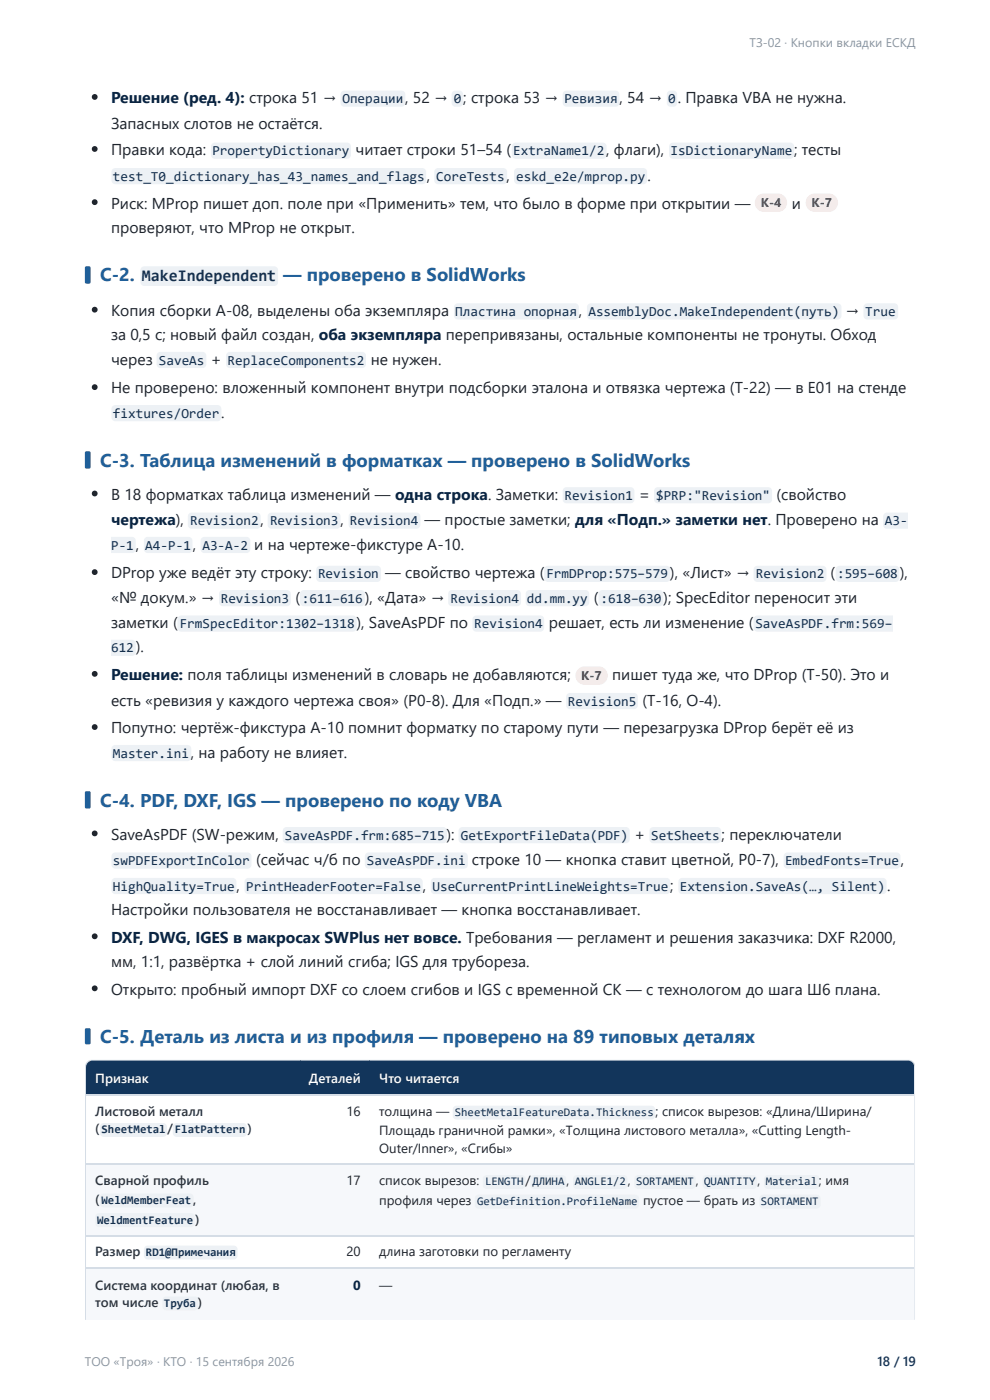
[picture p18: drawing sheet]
<svg xmlns="http://www.w3.org/2000/svg" width="210mm" height="297mm" viewBox="0 0 210 297" stroke-linecap="round" stroke-linejoin="round" font-family="sans-serif">
<defs><g id="words">
<g font-size="3.9" fill="#1f5f99">
<text x="21.3" y="59.7">С-2.</text>
<text x="60" y="59.7">— проверено в SolidWorks</text>
<text x="21.3" y="99.2">С-3. Таблица изменений в форматках — проверено в SolidWorks</text>
<text x="21.3" y="171.3">С-4. PDF, DXF, IGS — проверено по коду VBA</text>
<text x="21.3" y="221.3">С-5. Деталь из листа и из профиля — проверено на 89 типовых деталях</text>
</g>
<text font-size="3.5" fill="#14304f" x="30.1" y="59.7">MakeIndependent</text>
<g font-size="3.3" fill="#0b2440">
<text x="23.5" y="21.9">Решение (ред. 4): строка 51 →</text>
<text x="23.5" y="111.4">чертежа),</text>
<text x="23.5" y="144.3">Решение: поля таблицы изменений в словарь не добавляются;</text>
<text x="23.5" y="200">DXF, DWG, IGES в макросах SWPlus нет вовсе. Требования — регламент и решения заказчика: DXF R2000,</text>
</g>
<g font-size="3.3" fill="#1d232b">
<text x="85.9" y="21.9">, 52 →</text>
<text x="98.2" y="21.9">; строка 53 →</text>
<text x="131.3" y="21.9">, 54 →</text>
<text x="143.7" y="21.9">. Правка VBA не нужна.</text>
<text x="23.5" y="27.3">Запасных слотов не остаётся.</text>
<text x="23.5" y="33">Правки кода:</text>
<text x="75.4" y="33">читает строки 51–54 (</text>
<text x="128.5" y="33">, флаги),</text>
<text x="168.4" y="33">; тесты</text>
<text x="90.5" y="38.3">,</text>
<text x="107.4" y="38.3">,</text>
<text x="137.2" y="38.3">.</text>
<text x="23.5" y="44.2">Риск: MProp пишет доп. поле при «Применить» тем, что было в форме при открытии —</text>
<text x="167.9" y="44.2">и</text>
<text x="23.5" y="49.4">проверяют, что MProp не открыт.</text>
<text x="23.5" y="67">Копия сборки A-08, выделены оба экземпляра</text>
<text x="122.7" y="67">,</text>
<text x="179.3" y="67">→</text>
<text x="23.5" y="72.2">за 0,5 с; новый файл создан, оба экземпляра перепривязаны, остальные компоненты не тронуты. Обход</text>
<text x="23.5" y="77.3">через</text>
<text x="44.7" y="77.3">+</text>
<text x="78.6" y="77.3">не нужен.</text>
<text x="23.5" y="83.5">Не проверено: вложенный компонент внутри подсборки эталона и отвязка чертежа (Т-22) — в E01 на стенде</text>
<text x="46.9" y="88.6">.</text>
<text x="23.5" y="106">В 18 форматках таблица изменений — одна строка. Заметки:</text>
<text x="135.5" y="106">=</text>
<text x="164.6" y="106">(свойство</text>
<text x="55.2" y="111.4">,</text>
<text x="72.2" y="111.4">,</text>
<text x="90" y="111.4">— простые заметки; для «Подп.» заметки нет. Проверено на</text>
<text x="28.8" y="116.6">,</text>
<text x="40.9" y="116.6">,</text>
<text x="53.9" y="116.6">и на чертеже-фикстуре A-10.</text>
<text x="23.5" y="122.7">DProp уже ведёт эту строку:</text>
<text x="81.6" y="122.7">— свойство чертежа (</text>
<text x="142" y="122.7">), «Лист» →</text>
<text x="176.1" y="122.7">(</text>
<text x="190.8" y="122.7">),</text>
<text x="23.5" y="127.9">«№ докум.» →</text>
<text x="62.6" y="127.9">(</text>
<text x="77.3" y="127.9">), «Дата» →</text>
<text x="125.9" y="127.9">(</text>
<text x="140.6" y="127.9">); SpecEditor переносит эти</text>
<text x="23.5" y="133.3">заметки (</text>
<text x="75.6" y="133.3">), SaveAsPDF по</text>
<text x="116.4" y="133.3">решает, есть ли изменение (</text>
<text x="28.8" y="138.4">).</text>
<text x="23.5" y="149.7">есть «ревизия у каждого чертежа своя» (Р0-8). Для «Подп.» —</text>
<text x="129.8" y="144.3">пишет туда же, что DProp (Т-50). Это и</text>
<text x="136.2" y="149.7">(Т-16, О-4).</text>
<text x="23.5" y="155.6">Попутно: чертёж-фикстура A-10 помнит форматку по старому пути — перезагрузка DProp берёт её из</text>
<text x="40.5" y="160.7">, на работу не влияет.</text>
<text x="23.5" y="178.2">SaveAsPDF (SW-режим,</text>
<text x="94.7" y="178.2">):</text>
<text x="134.5" y="178.2">+</text>
<text x="153" y="178.2">; переключатели</text>
<text x="54.3" y="183.6">(сейчас ч/б по</text>
<text x="100" y="183.6">строке 10 — кнопка ставит цветной, Р0-7),</text>
<text x="191" y="183.6">,</text>
<text x="50.1" y="188.9">,</text>
<text x="89.7" y="188.9">,</text>
<text x="142.1" y="188.9">;</text>
<text x="188.1" y="188.9">.</text>
<text x="23.5" y="194.1">Настройки пользователя не восстанавливает — кнопка восстанавливает.</text>
<text x="23.5" y="205.1">мм, 1:1, развёртка + слой линий сгиба; IGS для трубореза.</text>
<text x="23.5" y="211">Открыто: пробный импорт DXF со слоем сгибов и IGS с временной СК — с технологом до шага Ш6 плана.</text>
</g>
<g font-size="2.9" fill="#14304f">
<text x="72.6" y="21.9">Операции</text>
<text x="96.2" y="21.9">0</text>
<text x="119.7" y="21.9">Ревизия</text>
<text x="141.7" y="21.9">0</text>
<text x="45" y="33">PropertyDictionary</text>
<text x="108.8" y="33">ExtraName1/2</text>
<text x="142.2" y="33">IsDictionaryName</text>
<text x="23.9" y="38.3">test_T0_dictionary_has_43_names_and_flags</text>
<text x="92.5" y="38.3">CoreTests</text>
<text x="109.4" y="38.3">eskd_e2e/mprop.py</text>
<text x="96.5" y="67">Пластина опорная</text>
<text x="124.7" y="67">AssemblyDoc.MakeIndependent(путь)</text>
<text x="183.5" y="67">True</text>
<text x="33.7" y="77.3">SaveAs</text>
<text x="48.3" y="77.3">ReplaceComponents2</text>
<text x="23.9" y="88.6">fixtures/Order</text>
<text x="119.7" y="106">Revision1</text>
<text x="139.1" y="106">$PRP:&quot;Revision&quot;</text>
<text x="40.3" y="111.4">Revision2</text>
<text x="57.3" y="111.4">Revision3</text>
<text x="74.2" y="111.4">Revision4</text>
<text x="187.6" y="111.4">A3-</text>
<text x="23.5" y="116.6">P-1</text>
<text x="30.8" y="116.6">A4-P-1</text>
<text x="42.9" y="116.6">A3-A-2</text>
<text x="67.4" y="122.7">Revision</text>
<text x="115.8" y="122.7">FrmDProp:575–579</text>
<text x="160.2" y="122.7">Revision2</text>
<text x="177.5" y="122.7">:595–608</text>
<text x="46.8" y="127.9">Revision3</text>
<text x="64" y="127.9">:611–616</text>
<text x="95.5" y="127.9">Revision4 dd.mm.yy</text>
<text x="127.3" y="127.9">:618–630</text>
<text x="38.1" y="133.3">FrmSpecEditor:1302–1318</text>
<text x="100.5" y="133.3">Revision4</text>
<text x="160.1" y="133.3">SaveAsPDF.frm:569–</text>
<text x="23.5" y="138.4">612</text>
<text x="120.4" y="149.7">Revision5</text>
<text x="23.9" y="160.7">Master.ini</text>
<text x="60.4" y="178.2">SaveAsPDF.frm:685–715</text>
<text x="97.7" y="178.2">GetExportFileData(PDF)</text>
<text x="138.1" y="178.2">SetSheets</text>
<text x="23.9" y="183.6">swPDFExportInColor</text>
<text x="77.8" y="183.6">SaveAsPDF.ini</text>
<text x="166.4" y="183.6">EmbedFonts=True</text>
<text x="23.9" y="188.9">HighQuality=True</text>
<text x="52.2" y="188.9">PrintHeaderFooter=False</text>
<text x="91.7" y="188.9">UseCurrentPrintLineWeights=True</text>
<text x="144.1" y="188.9">Extension.SaveAs(…, Silent)</text>
</g>
<g font-size="2.8" fill="#fff">
<text x="20.2" y="229.7">Признак</text>
<text x="65.5" y="229.7">Деталей</text>
<text x="80.4" y="229.7">Что читается</text>
</g>
<g font-size="2.8" fill="#2a3440">
<text x="20.2" y="236.8">Листовой металл</text>
<text x="20.2" y="240.5">(</text>
<text x="20.2" y="251.5">Сварной профиль</text>
<text x="20.2" y="255.4">(</text>
<text x="20.2" y="266.5">Размер</text>
<text x="20.2" y="273.6">Система координат (любая, в</text>
<text x="20.2" y="277.2">том числе</text>
</g>
<g font-size="2.8" fill="#1d232b">
<text x="73.4" y="236.8">16</text>
<text x="80.4" y="236.8">толщина —</text>
<text x="80.4" y="240.7">Площадь граничной рамки», «Толщина листового металла», «Cutting Length-</text>
<text x="80.4" y="244.6">Outer/Inner», «Сгибы»</text>
<text x="73.4" y="251.5">17</text>
<text x="80.4" y="251.5">список вырезов:</text>
<text x="80.4" y="255.7">профиля через</text>
<text x="73.4" y="266.5">20</text>
<text x="80.4" y="266.5">длина заготовки по регламенту</text>
<text x="80.4" y="273.6">—</text>
</g>
<text font-size="2.8" fill="#0b2440" x="74.9" y="273.6">0</text>
<text font-size="2.8" fill="#12355b" x="186.1" y="289.7">18 / 19</text>
<g font-size="2.7" fill="#b3261e">
<text x="161.3" y="44">К‑4</text>
<text x="172.1" y="44">К‑7</text>
<text x="123.2" y="144.3">К‑7</text>
</g>
<g font-size="2.6" fill="#8a95a3">
<text x="158.9" y="10.1">ТЗ-02 · Кнопки вкладки ЕСКД</text>
<text x="18" y="289.7">ТОО «Троя» · КТО · 15 сентября 2026</text>
</g>
<g font-size="2.5" fill="#14304f">
<text x="96.4" y="236.8">SheetMetalFeatureData.Thickness; список вырезов: «Длина/Ширина/</text>
<text x="21.5" y="240.5">SheetMetal/FlatPattern)</text>
<text x="102.8" y="251.5">LENGTH/ДЛИНА, ANGLE1/2, SORTAMENT, QUANTITY, Material; имя</text>
<text x="21.5" y="255.4">WeldMemberFeat,</text>
<text x="101.1" y="255.7">GetDefinition.ProfileName пустое — брать из SORTAMENT</text>
<text x="20.6" y="259.6">WeldmentFeature)</text>
<text x="30.9" y="266.5">RD1@Примечания</text>
<text x="34.8" y="277.2">Труба)</text>
</g>
</g></defs>
<g fill="#d5dde6">
<path d="M18 224.8h176v1h-176z"/>
<path d="M193.1 224.8h.9v55.2h-.9z"/>
<path d="M18 224.8h1v55.2h-1z"/>
</g>
<g fill="#12355b">
<path d="M18.2 225h45.4v7.1h-45.4z"/>
<path d="M63.6 225h14.7v7.1h-14.7z"/>
<path d="M78.3 225h115.6v7.1h-115.6z"/>
</g>
<path d="M18.2 232.2h175.7" fill="none" stroke="#d5dde6" stroke-width=".25"/>
<path d="M18.2 246.8h45.4v15.2h-45.4z" fill="#f6f8fb"/>
<path d="M18.2 247h45.4" fill="none" stroke="#d5dde6" stroke-width=".25"/>
<path d="M63.6 246.8h14.7v15.2h-14.7z" fill="#f6f8fb"/>
<path d="M63.6 247h14.7" fill="none" stroke="#d5dde6" stroke-width=".25"/>
<path d="M78.3 246.8h115.6v15.2h-115.6z" fill="#f6f8fb"/>
<path d="M78.3 247h115.6M18.2 262.2h175.7" fill="none" stroke="#d5dde6" stroke-width=".25"/>
<path d="M18.2 268.9h45.4v11h-45.4z" fill="#f6f8fb"/>
<path d="M18.2 269h45.4" fill="none" stroke="#d5dde6" stroke-width=".25"/>
<path d="M63.6 268.9h14.7v11h-14.7z" fill="#f6f8fb"/>
<path d="M63.6 269h14.7" fill="none" stroke="#d5dde6" stroke-width=".25"/>
<path d="M78.3 268.9h115.6v11h-115.6z" fill="#f6f8fb"/>
<path d="M78.3 269h115.6" fill="none" stroke="#d5dde6" stroke-width=".25"/>
<circle cx="20.1" cy="20.6" r=".61" fill="#1d232b"/>
<g fill="#edf1f5">
<path d="M72.4 19.5l.6-.3h12.1a.82 .82 0 0 1 .8 .8v1.8a.82 .82 0 0 1-.8 .9h-12.1a.82 .82 0 0 1-.8-.9v-1.9z"/>
<path d="M96 19.5l.4-.3h1a.82 .82 0 0 1 .8 .8v1.8a.82 .82 0 0 1-.8 .9h-.8a.82 .82 0 0 1-.9-.9l.1-1.9z"/>
<path d="M119.5 19.5l.6-.3h10.4a.82 .82 0 0 1 .8 .8v1.8a.82 .82 0 0 1-.8 .9h-10.4a.82 .82 0 0 1-.8-.9v-1.9z"/>
<path d="M141.6 19.5l.4-.3h.8a.82 .82 0 0 1 .8 .8v1.8a.82 .82 0 0 1-.8 .9h-.6a.82 .82 0 0 1-.8-.9v-1.9z"/>
</g>
<circle cx="20.1" cy="31.6" r=".61" fill="#1d232b"/>
<g fill="#edf1f5">
<path d="M45 30.5l.5-.2h28.1a.82 .82 0 0 1 .8 .8v1.8a.82 .82 0 0 1-.8 .8h-28.1a.82 .82 0 0 1-.8-.8v-2z"/>
<path d="M108.7 30.5l.6-.2h18.5a.82 .82 0 0 1 .8 .8v1.8a.82 .82 0 0 1-.8 .8h-18.5a.82 .82 0 0 1-.8-.8v-2z"/>
<path d="M142.1 30.5l.6-.2h24.8a.82 .82 0 0 1 .8 .8v1.8a.82 .82 0 0 1-.8 .8h-24.8a.82 .82 0 0 1-.8-.8v-2z"/>
<path d="M23.9 35.9l.6-.2h65a.82 .82 0 0 1 .8 .8v1.8a.82 .82 0 0 1-.8 .8h-65a.82 .82 0 0 1-.9-.8v-2z"/>
<path d="M92.3 35.9l.6-.2h13.8a.82 .82 0 0 1 .8 .8v1.8a.82 .82 0 0 1-.8 .8h-13.8a.82 .82 0 0 1-.8-.8v-2z"/>
<path d="M109.2 35.9l.6-.2h26.6a.82 .82 0 0 1 .8 .8v1.8a.82 .82 0 0 1-.8 .8h-26.6a.82 .82 0 0 1-.8-.8v-2z"/>
</g>
<circle cx="20.1" cy="42.9" r=".61" fill="#1d232b"/>
<g fill="#fcebea">
<path d="M160.6 41.6l.6-.4 .6-.1 3.1-.1a1.96 1.96 0 0 1 2 2 1.96 1.96 0 0 1-2 2h-2.9a1.96 1.96 0 0 1-1.8-1.2 1.96 1.96 0 0 1 .4-2.2z"/>
<path d="M171.4 41.6l.6-.4 .6-.1 3.1-.1a1.96 1.96 0 0 1 2 2 1.96 1.96 0 0 1-2 2h-2.9a1.96 1.96 0 0 1-1.9-1.2 1.96 1.96 0 0 1 .5-2.2z"/>
</g>
<path d="M18.1 56.6l.8-.1 .3 .2v3.2l-.2 .3h-.7l-.3-.2z" fill="#1f5f99"/>
<path d="M30 56.7l.6-.2h27.5a.82 .82 0 0 1 .9 .8v2.6a.82 .82 0 0 1-.9 .8h-27.5a.82 .82 0 0 1-.8-.8v-2.6z" fill="#edf1f5"/>
<circle cx="20.1" cy="65.7" r=".61" fill="#1d232b"/>
<g fill="#edf1f5">
<path d="M96.5 64.6l.6-.3h24.8a.82 .82 0 0 1 .8 .9v1.8a.82 .82 0 0 1-.8 .8h-24.8a.82 .82 0 0 1-.9-.8l.1-2z"/>
<path d="M124.7 64.6l.6-.3h52.3a.82 .82 0 0 1 .8 .9v1.8a.82 .82 0 0 1-.8 .8h-52.3a.82 .82 0 0 1-.9-.8l.1-2z"/>
<path d="M183.3 64.6l.6-.3h5.7a.82 .82 0 0 1 .8 .9v1.8a.82 .82 0 0 1-.8 .8h-5.7a.82 .82 0 0 1-.8-.8v-2z"/>
<path d="M33.4 74.9l.6-.2h8.9a.82 .82 0 0 1 .8 .8v1.8a.82 .82 0 0 1-.8 .8h-8.9a.82 .82 0 0 1-.8-.8v-2z"/>
<path d="M48.2 74.9l.5-.2h28.1a.82 .82 0 0 1 .8 .8v1.8a.82 .82 0 0 1-.8 .8h-28.1a.82 .82 0 0 1-.8-.8v-2z"/>
</g>
<circle cx="20.1" cy="82.1" r=".61" fill="#1d232b"/>
<path d="M23.9 86.2l.6-.3h21.6a.82 .82 0 0 1 .8 .9v1.7a.82 .82 0 0 1-.8 .9h-21.6a.82 .82 0 0 1-.9-.9v-1.9z" fill="#edf1f5"/>
<path d="M18.1 95.8l.8-.1 .3 .2v3.2l-.2 .3h-.7l-.3-.2z" fill="#1f5f99"/>
<circle cx="20.1" cy="104.7" r=".61" fill="#1d232b"/>
<g fill="#edf1f5">
<path d="M119.5 103.6l.6-.3h13.6a.82 .82 0 0 1 .8 .9v1.8a.82 .82 0 0 1-.8 .8h-13.6a.82 .82 0 0 1-.8-.8v-2z"/>
<path d="M138.9 103.6l.6-.3h23.4a.82 .82 0 0 1 .8 .9v1.8a.82 .82 0 0 1-.8 .8h-23.4a.82 .82 0 0 1-.8-.8v-2z"/>
<path d="M40.1 109l.5-.3h13.9a.82 .82 0 0 1 .8 .9v1.8a.82 .82 0 0 1-.8 .8h-13.9a.82 .82 0 0 1-.8-.8v-2z"/>
<path d="M57 109l.6-.3h13.8a.82 .82 0 0 1 .8 .9v1.8a.82 .82 0 0 1-.8 .8h-13.8a.82 .82 0 0 1-.9-.8l.1-2z"/>
<path d="M74.2 109l.5-.3h13.6a.82 .82 0 0 1 .8 .9v1.8a.82 .82 0 0 1-.8 .8h-13.6a.82 .82 0 0 1-.8-.8v-2z"/>
<path d="M187.5 109l.6-.3h4.3v3.5h-4.3a.82 .82 0 0 1-.9-.8v-2z"/>
<path d="M23.6 113.9h4.4a.82 .82 0 0 1 .8 .8v1.8a.82 .82 0 0 1-.8 .8h-4.4z"/>
<path d="M30.7 114.1l.6-.2h8.7a.82 .82 0 0 1 .8 .8v1.8a.82 .82 0 0 1-.8 .8h-8.7a.82 .82 0 0 1-.8-.8v-1.9z"/>
<path d="M42.8 114.1l.5-.2h8.9a.82 .82 0 0 1 .9 .8v1.8a.82 .82 0 0 1-.9 .8h-8.9a.82 .82 0 0 1-.8-.8v-1.9z"/>
</g>
<circle cx="20.1" cy="121.4" r=".61" fill="#1d232b"/>
<g fill="#edf1f5">
<path d="M67.3 120.3l.6-.3h12.1a.82 .82 0 0 1 .8 .8v1.8a.82 .82 0 0 1-.8 .9h-12.1a.82 .82 0 0 1-.9-.9l.1-1.9z"/>
<path d="M115.6 120.3l.6-.3h25.1a.82 .82 0 0 1 .8 .8v1.8a.82 .82 0 0 1-.8 .9h-25.1a.82 .82 0 0 1-.8-.9v-1.9z"/>
<path d="M160 120.3l.6-.3h13.8a.82 .82 0 0 1 .8 .8v1.8a.82 .82 0 0 1-.8 .9h-13.8a.82 .82 0 0 1-.8-.9v-1.9z"/>
<path d="M177.4 120.3l.6-.3h11.8a.82 .82 0 0 1 .9 .8v1.8a.82 .82 0 0 1-.9 .9h-11.8a.82 .82 0 0 1-.8-.9v-1.9z"/>
<path d="M46.7 125.4l.6-.2h13.5a.82 .82 0 0 1 .9 .8v1.8a.82 .82 0 0 1-.9 .8h-13.5a.82 .82 0 0 1-.9-.8l.1-2z"/>
<path d="M63.9 125.4l.5-.2h12.1a.82 .82 0 0 1 .8 .8v1.8a.82 .82 0 0 1-.8 .8h-12.1a.82 .82 0 0 1-.8-.8v-2z"/>
<path d="M95.2 125.4l.6-.2h13.8a.82 .82 0 0 1 .9 .8v1.8a.82 .82 0 0 1-.9 .8h-13.8a.82 .82 0 0 1-.8-.8v-2z"/>
<path d="M111.7 125.4l.6-.2h11.8a.82 .82 0 0 1 .8 .8v1.8a.82 .82 0 0 1-.8 .8h-11.8a.82 .82 0 0 1-.9-.8l.1-2z"/>
<path d="M127.1 125.4l.6-.2h12.1a.82 .82 0 0 1 .8 .8v1.8a.82 .82 0 0 1-.8 .8h-12.1a.82 .82 0 0 1-.8-.8v-2z"/>
<path d="M37.9 130.8l.5-.2h36.4a.82 .82 0 0 1 .8 .8v1.8a.82 .82 0 0 1-.8 .8h-36.4a.82 .82 0 0 1-.8-.8v-2z"/>
<path d="M100.4 130.8l.6-.2h13.5a.82 .82 0 0 1 .9 .8v1.8a.82 .82 0 0 1-.9 .8h-13.5a.82 .82 0 0 1-.8-.8v-2z"/>
<path d="M160 130.8l.6-.2h28.6v3.4h-28.6a.82 .82 0 0 1-.8-.8v-2z"/>
<path d="M23.6 135.7h4.4a.82 .82 0 0 1 .8 .8v1.8a.82 .82 0 0 1-.8 .9h-4.4z"/>
</g>
<circle cx="20.1" cy="143" r=".61" fill="#1d232b"/>
<path d="M122.6 141.9l.6-.4 .6-.1h3.1a1.96 1.96 0 0 1 2 1.9 1.96 1.96 0 0 1-2 2h-2.9a1.96 1.96 0 0 1-1.9-1.2 1.96 1.96 0 0 1 .5-2.2z" fill="#fcebea"/>
<path d="M120.3 147.2l.5-.2h13.6a.82 .82 0 0 1 .8 .8v1.8a.82 .82 0 0 1-.8 .8h-13.6a.82 .82 0 0 1-.8-.8v-1.9z" fill="#edf1f5"/>
<circle cx="20.1" cy="154.2" r=".61" fill="#1d232b"/>
<path d="M23.9 158.3l.6-.3h15.2a.82 .82 0 0 1 .9 .9v1.8a.82 .82 0 0 1-.9 .8h-15.2a.82 .82 0 0 1-.9-.8v-2z" fill="#edf1f5"/>
<path d="M18.1 168l.8-.1 .3 .2v3.1l-.2 .3h-.7l-.3-.2z" fill="#1f5f99"/>
<circle cx="20.1" cy="176.8" r=".61" fill="#1d232b"/>
<g fill="#edf1f5">
<path d="M60.2 175.7l.6-.2h33.1a.82 .82 0 0 1 .9 .8v1.8a.82 .82 0 0 1-.9 .8h-33.1a.82 .82 0 0 1-.9-.8v-2z"/>
<path d="M97.5 175.7l.5-.2h34.7a.82 .82 0 0 1 .8 .8v1.8a.82 .82 0 0 1-.8 .8h-34.7a.82 .82 0 0 1-.8-.8v-2z"/>
<path d="M137.9 175.7l.6-.2h13.6a.82 .82 0 0 1 .8 .8v1.8a.82 .82 0 0 1-.8 .8h-13.6a.82 .82 0 0 1-.8-.8v-2z"/>
<path d="M23.9 181.1l.6-.2h28a.82 .82 0 0 1 .8 .8v1.8a.82 .82 0 0 1-.8 .8h-28a.82 .82 0 0 1-.9-.8v-2z"/>
<path d="M77.6 181.1l.6-.2h20.2a.82 .82 0 0 1 .8 .8v1.8a.82 .82 0 0 1-.8 .8h-20.2a.82 .82 0 0 1-.9-.8l.1-2z"/>
<path d="M166.4 181.1l.6-.2h23.1a.82 .82 0 0 1 .8 .8v1.8a.82 .82 0 0 1-.8 .8h-23.1a.82 .82 0 0 1-.9-.8l.1-2z"/>
<path d="M23.9 186.5l.6-.2h24.8a.82 .82 0 0 1 .8 .8v1.8a.82 .82 0 0 1-.8 .8h-24.8a.82 .82 0 0 1-.9-.8v-2z"/>
<path d="M52.1 186.5l.6-.2h36.1a.82 .82 0 0 1 .8 .8v1.8a.82 .82 0 0 1-.8 .8h-36.1a.82 .82 0 0 1-.9-.8l.1-2z"/>
<path d="M91.6 186.5l.5-.2h49.2a.82 .82 0 0 1 .8 .8v1.8a.82 .82 0 0 1-.8 .8h-49.2a.82 .82 0 0 1-.8-.8v-2z"/>
<path d="M144.1 186.5l.5-.2h42.6a.82 .82 0 0 1 .8 .8v1.8a.82 .82 0 0 1-.8 .8h-42.6a.82 .82 0 0 1-.8-.8v-2z"/>
</g>
<g fill="#1d232b">
<circle cx="20.1" cy="198.6" r=".61"/>
<circle cx="20.1" cy="209.7" r=".61"/>
</g>
<path d="M18.1 218.2l.8-.1 .3 .2v2.9l-.2 .3-.7 .1-.3-.2z" fill="#1f5f99"/>
<g fill="#edf1f5">
<path d="M21.4 238.5l.6-.2h12.6a.82 .82 0 0 1 .8 .8v1.3a.82 .82 0 0 1-.8 .8h-12.6a.82 .82 0 0 1-.8-.8v-1.5z"/>
<path d="M36.9 238.5l.6-.2h14a.82 .82 0 0 1 .8 .8v1.3a.82 .82 0 0 1-.8 .8h-14a.82 .82 0 0 1-.9-.8v-1.5z"/>
<path d="M96.2 234.8l.6-.2h41.3a.82 .82 0 0 1 .8 .8v1.3a.82 .82 0 0 1-.8 .8h-41.3a.82 .82 0 0 1-.8-.8v-1.5z"/>
<path d="M21.4 253.5l.6-.3h18.2a.82 .82 0 0 1 .8 .8v1.3a.82 .82 0 0 1-.8 .9h-18.2a.82 .82 0 0 1-.8-.9v-1.4z"/>
<path d="M20.4 257.6l.6-.2h19.5a.82 .82 0 0 1 .8 .8v1.3a.82 .82 0 0 1-.8 .8h-19.5a.82 .82 0 0 1-.8-.8v-1.5z"/>
<path d="M102.6 249.5l.6-.2h7.4a.82 .82 0 0 1 .8 .8v1.3a.82 .82 0 0 1-.8 .8h-7.4a.82 .82 0 0 1-.8-.8v-1.5z"/>
<path d="M112.7 249.5l.5-.2h6a.82 .82 0 0 1 .8 .8v1.3a.82 .82 0 0 1-.8 .8h-6a.82 .82 0 0 1-.8-.8v-1.5z"/>
<path d="M121.7 249.5l.6-.2h9.9a.82 .82 0 0 1 .8 .8v1.3a.82 .82 0 0 1-.8 .8h-9.9a.82 .82 0 0 1-.8-.8v-1.5z"/>
<path d="M134.7 249.5l.6-.2h11.4a.82 .82 0 0 1 .8 .8v1.3a.82 .82 0 0 1-.8 .8h-11.4a.82 .82 0 0 1-.8-.8v-1.5z"/>
<path d="M149.2 249.5l.6-.2h9.9a.82 .82 0 0 1 .8 .8v1.3a.82 .82 0 0 1-.8 .8h-9.9a.82 .82 0 0 1-.8-.8v-1.5z"/>
<path d="M162.2 249.5l.6-.2h10.1a.82 .82 0 0 1 .8 .8v1.3a.82 .82 0 0 1-.8 .8h-10.1a.82 .82 0 0 1-.8-.8v-1.5z"/>
<path d="M100.9 253.7l.6-.2h33.2a.82 .82 0 0 1 .8 .8v1.3a.82 .82 0 0 1-.8 .8h-33.2a.82 .82 0 0 1-.8-.8v-1.5z"/>
<path d="M161.2 253.7l.6-.2h11.4a.82 .82 0 0 1 .8 .8v1.3a.82 .82 0 0 1-.8 .8h-11.4a.82 .82 0 0 1-.8-.8v-1.5z"/>
<path d="M30.7 264.5l.6-.3h18.3a.82 .82 0 0 1 .8 .9v1.3a.82 .82 0 0 1-.8 .8h-18.3a.82 .82 0 0 1-.8-.8v-1.5z"/>
<path d="M34.7 275.3l.5-.3h6a.82 .82 0 0 1 .8 .9v1.3a.82 .82 0 0 1-.8 .8h-6a.82 .82 0 0 1-.8-.8v-1.5z"/>
</g>
<use href="#words"/>
</svg>
